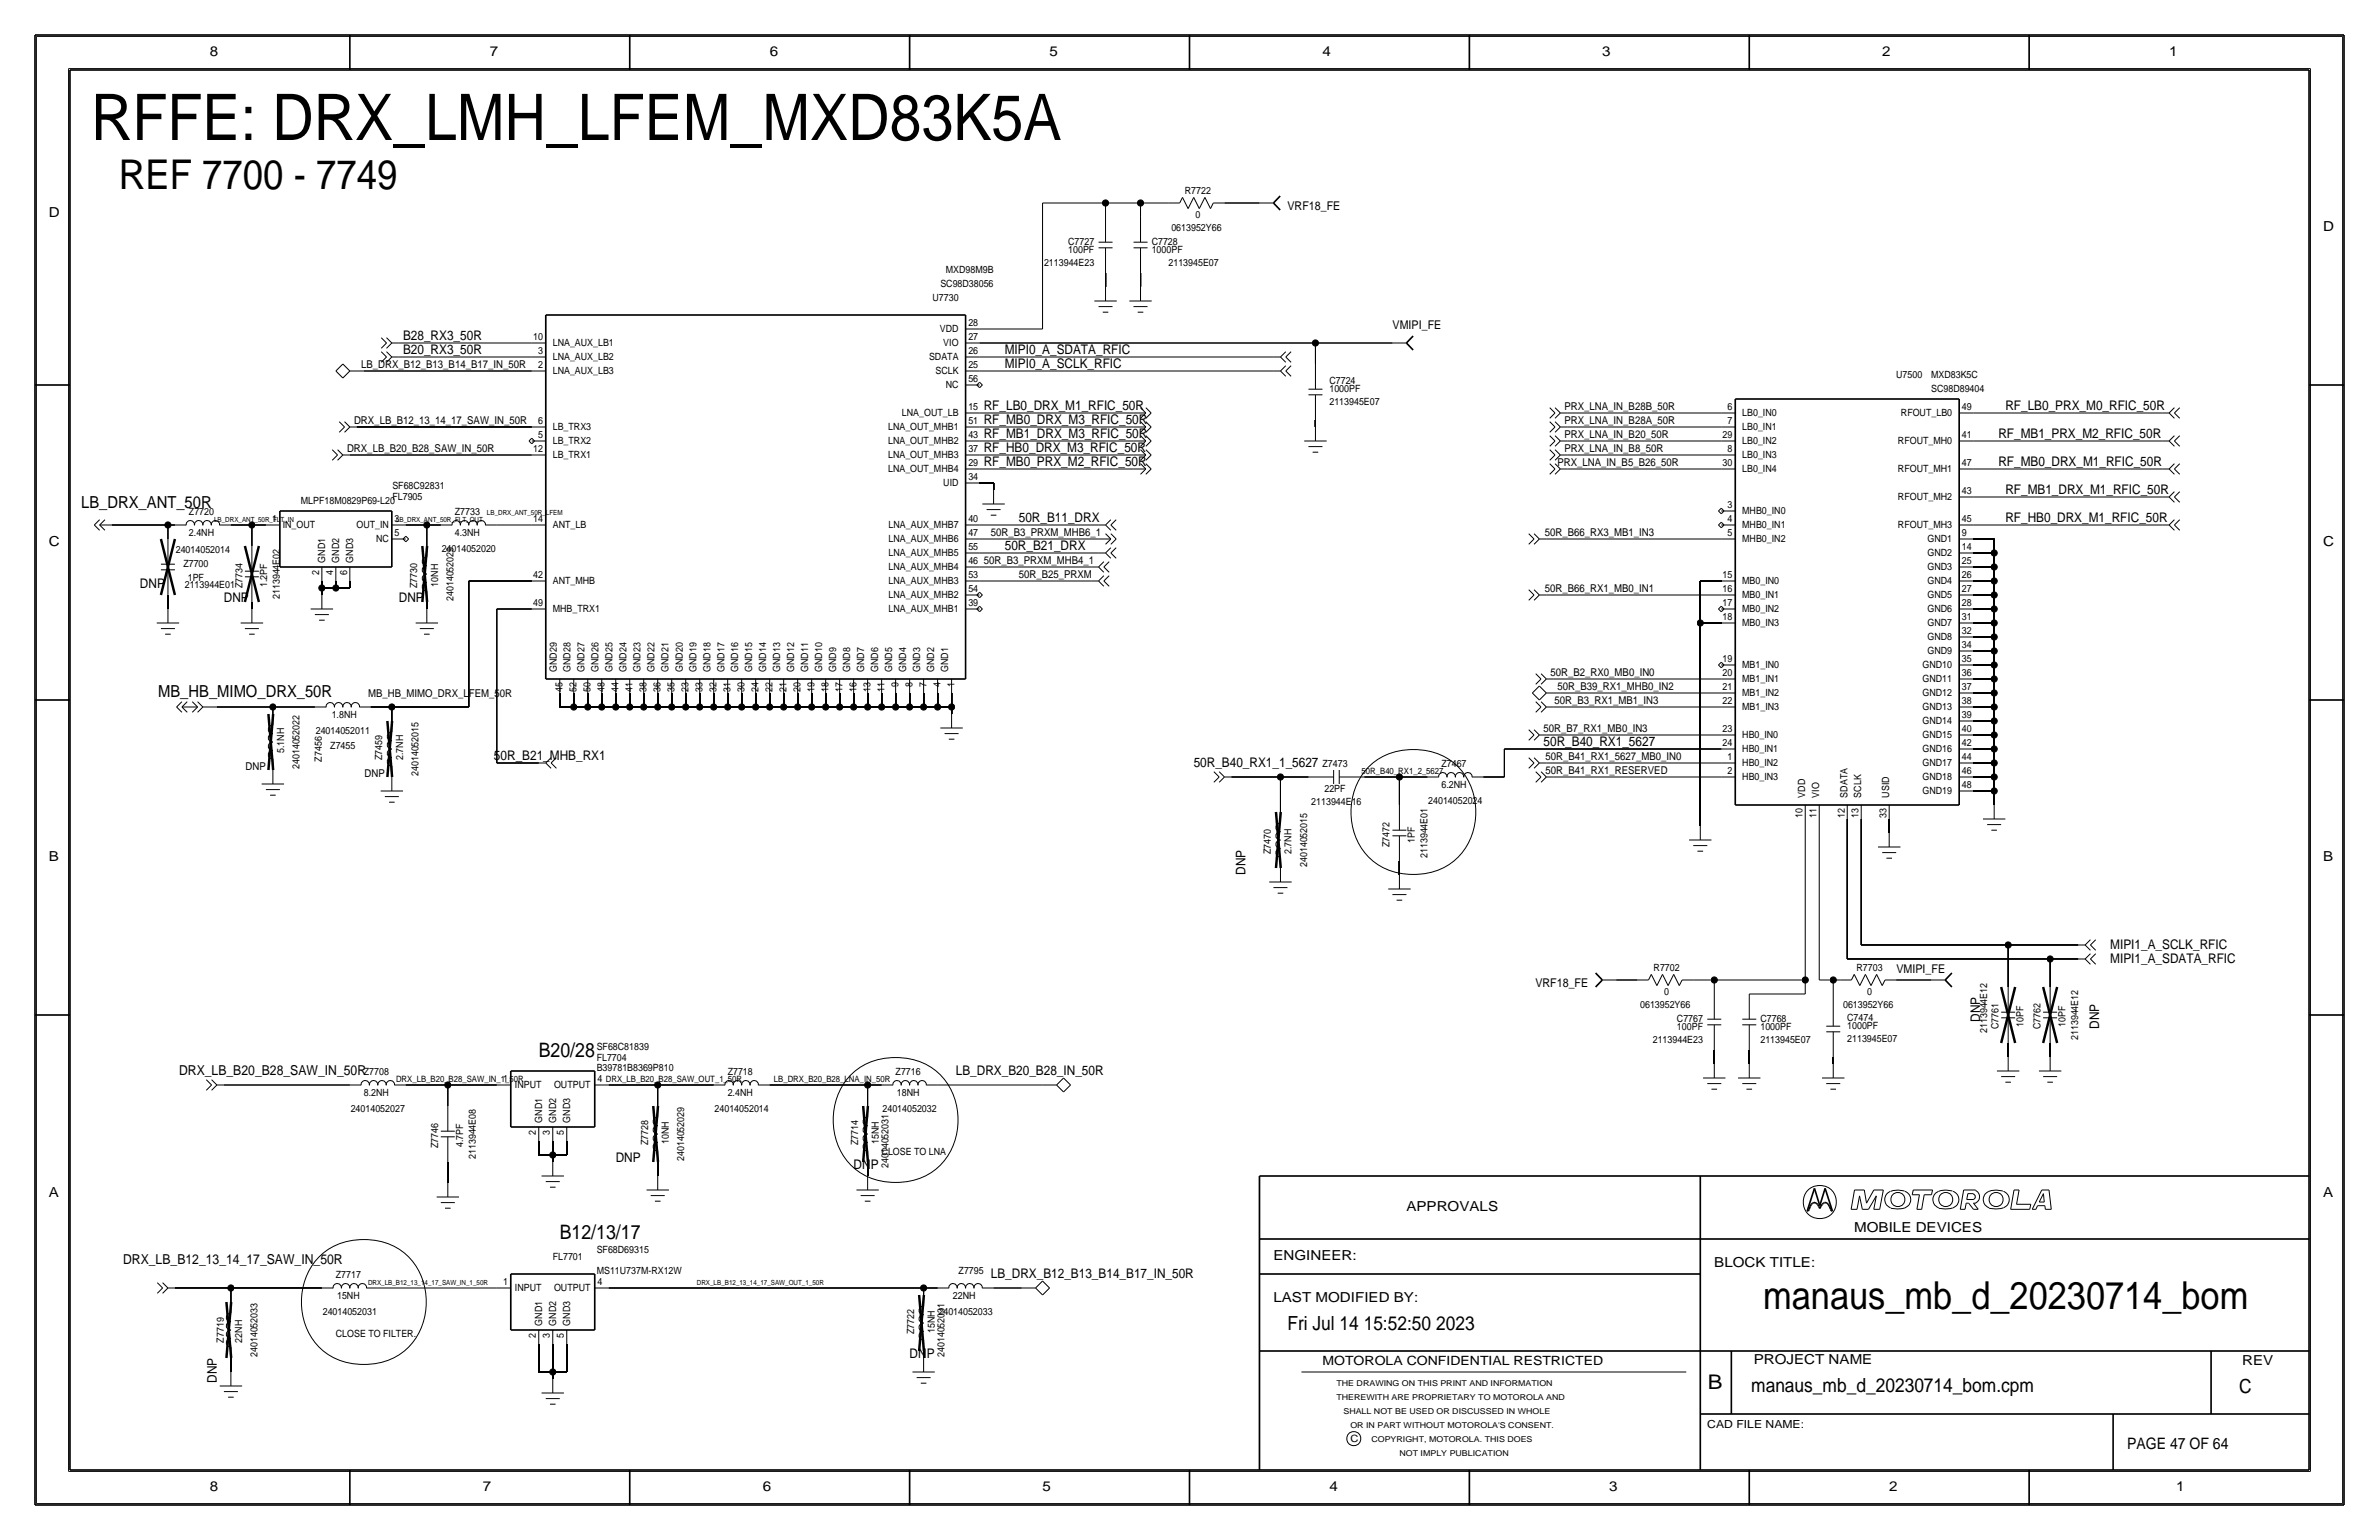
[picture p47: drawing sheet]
<svg xmlns="http://www.w3.org/2000/svg" width="432mm" height="279mm" viewBox="0 0 432 279" stroke-linecap="round" stroke-linejoin="round" font-family="sans-serif">
<defs><g id="words">
<text font-size="11.7" x="16.5" y="25.4">RFFE: DRX_LMH_LFEM_MXD83K5A</text>
<text font-size="7.4" x="21.6" y="34.3">REF 7700 - 7749</text>
<text font-size="7" x="320" y="237.5">manaus_mb_d_20230714_bom</text>
<text font-size="3.7" x="310" y="252.1">B</text>
<g font-size="3.6">
<text x="97.8" y="191.8">B20/28</text>
<text x="101.6" y="224.8">B12/13/17</text>
</g>
<g font-size="3.5">
<text x="233.7" y="241.3">Fri Jul 14 15:52:50 2023</text>
<text x="317.9" y="252.6">manaus_mb_d_20230714_bom.cpm</text>
<text x="406.4" y="252.7">C</text>
</g>
<g font-size="3">
<text x="14.7" y="92.2">LB_DRX_ANT_50R</text>
<text x="28.7" y="126.5">MB_HB_MIMO_DRX_50R</text>
</g>
<text font-size="2.9" x="386.1" y="262.9">PAGE 47 OF 64</text>
<g font-size="2.5">
<text x="38.1" y="10.2">8</text>
<text x="88.9" y="10.2">7</text>
<text x="139.7" y="10.2">6</text>
<text x="190.5" y="10.2">5</text>
<text x="240" y="10.2">4</text>
<text x="290.8" y="10.2">3</text>
<text x="341.6" y="10.2">2</text>
<text x="393.7" y="10.2">1</text>
<text x="8.9" y="39.4">D</text>
<text x="421.6" y="41.9">D</text>
<text x="8.9" y="99.1">C</text>
<text x="421.6" y="99.1">C</text>
<text x="8.9" y="156.2">B</text>
<text x="421.6" y="156.2">B</text>
<text x="32.5" y="195.1">DRX_LB_B20_B28_SAW_IN_50R</text>
<text x="8.9" y="217.2">A</text>
<text x="255.3" y="219.7">APPROVALS</text>
<text x="421.6" y="217.2">A</text>
<text x="336.5" y="223.5">MOBILE DEVICES</text>
<text x="22.4" y="229.4">DRX_LB_B12_13_14_17_SAW_IN_50R</text>
<text x="231.1" y="228.6">ENGINEER:</text>
<text x="311.1" y="229.9">BLOCK TITLE:</text>
<text x="231.1" y="236.2">LAST MODIFIED BY:</text>
<text x="318.3" y="247.5">PROJECT NAME</text>
<text x="407" y="247.6">REV</text>
<text x="38.1" y="270.5">8</text>
<text x="87.6" y="270.5">7</text>
<text x="138.4" y="270.5">6</text>
<text x="189.2" y="270.5">5</text>
<text x="241.3" y="270.5">4</text>
<text x="292.1" y="270.5">3</text>
<text x="342.9" y="270.5">2</text>
<text x="395" y="270.5">1</text>
</g>
<g font-size="2.4">
<text x="73.2" y="61.7">B28_RX3_50R</text>
<text x="73.2" y="64.3">B20_RX3_50R</text>
<text x="182.4" y="64.3">MIPI0_A_SDATA_RFIC</text>
<text x="182.4" y="66.8">MIPI0_A_SCLK_RFIC</text>
<text x="178.6" y="77">RF_MB0_DRX_M3_RFIC_50R</text>
<text x="178.6" y="74.4">RF_LB0_DRX_M1_RFIC_50R</text>
<text x="364" y="74.4">RF_LB0_PRX_M0_RFIC_50R</text>
<text x="178.6" y="82">RF_HB0_DRX_M3_RFIC_50R</text>
<text x="178.6" y="79.5">RF_MB1_DRX_M3_RFIC_50R</text>
<text x="362.7" y="79.5">RF_MB1_PRX_M2_RFIC_50R</text>
<text x="178.6" y="84.6">RF_MB0_PRX_M2_RFIC_50R</text>
<text x="362.7" y="84.6">RF_MB0_DRX_M1_RFIC_50R</text>
<text x="364" y="89.7">RF_MB1_DRX_M1_RFIC_50R</text>
<text x="184.9" y="94.7">50R_B11_DRX</text>
<text x="364" y="94.7">RF_HB0_DRX_M1_RFIC_50R</text>
<text x="182.4" y="99.8">50R_B21_DRX</text>
<text x="25.4" y="106.7">DNP</text>
<text x="40.6" y="109.2">DNP</text>
<text x="72.4" y="109.2">DNP</text>
<text x="89.7" y="137.9">50R_B21_MHB_RX1</text>
<text x="280.2" y="135.4">50R_B40_RX1_5627</text>
<text x="216.7" y="139.2">50R_B40_RX1_1_5627</text>
<text x="226.1" y="158.8" transform="rotate(-90 226.1 158.8)">DNP</text>
<text x="383" y="172.2">MIPI1_A_SCLK_RFIC</text>
<text x="383" y="174.8">MIPI1_A_SDATA_RFIC</text>
<text x="359.4" y="185.4" transform="rotate(-90 359.4 185.4)">DNP</text>
<text x="381" y="186.7" transform="rotate(-90 381 186.7)">DNP</text>
<text x="173.5" y="195.1">LB_DRX_B20_B28_IN_50R</text>
<text x="111.8" y="210.8">DNP</text>
<text x="154.9" y="212.1">DNP</text>
<text x="179.8" y="231.9">LB_DRX_B12_B13_B14_B17_IN_50R</text>
<text x="39.4" y="250.9" transform="rotate(-90 39.4 250.9)">DNP</text>
<text x="165.1" y="246.4">DNP</text>
</g>
<text font-size="2.3" x="240" y="247.6">MOTOROLA CONFIDENTIAL RESTRICTED</text>
<g font-size="2.2">
<text x="233.7" y="38.1">VRF18_FE</text>
<text x="252.8" y="59.7">VMIPI_FE</text>
<text x="278.7" y="179.1">VRF18_FE</text>
<text x="344.2" y="176.5">VMIPI_FE</text>
</g>
<g font-size="2">
<text x="65.5" y="66.8">LB_DRX_B12_B13_B14_B17_IN_50R</text>
<text x="64.3" y="77">DRX_LB_B12_13_14_17_SAW_IN_50R</text>
<text x="284" y="77">PRX_LNA_IN_B28A_50R</text>
<text x="284" y="74.4">PRX_LNA_IN_B28B_50R</text>
<text x="63" y="82">DRX_LB_B20_B28_SAW_IN_50R</text>
<text x="284" y="82">PRX_LNA_IN_B8_50R</text>
<text x="284" y="79.5">PRX_LNA_IN_B20_50R</text>
<text x="282.7" y="84.6">PRX_LNA_IN_B5_B26_50R</text>
<text x="179.8" y="97.3">50R_B3_PRXM_MHB6_1</text>
<text x="280.4" y="97.3">50R_B66_RX3_MB1_IN3</text>
<text x="178.6" y="102.4">50R_B3_PRXM_MHB4_1</text>
<text x="184.9" y="104.9">50R_B25_PRXM</text>
<text x="280.4" y="107.4">50R_B66_RX1_MB0_IN1</text>
<text x="281.4" y="122.7">50R_B2_RX0_MB0_IN0</text>
<text x="282.7" y="125.2">50R_B39_RX1_MHB0_IN2</text>
<text x="66.8" y="126.5">MB_HB_MIMO_DRX_LFEM_50R</text>
<text x="282.1" y="127.8">50R_B3_RX1_MB1_IN3</text>
<text x="280.2" y="132.8">50R_B7_RX1_MB0_IN3</text>
<text x="280.5" y="137.9">50R_B41_RX1_5627_MB0_IN0</text>
<text x="44.6" y="139.7">DNP</text>
<text x="66.2" y="141">DNP</text>
<text x="280.5" y="140.5">50R_B41_RX1_RESERVED</text>
<text x="309.9" y="259.1">CAD FILE NAME:</text>
</g>
<g font-size="1.8">
<text x="215.1" y="35.2">R7722</text>
<text x="212.6" y="41.9">0613952Y66</text>
<text x="217" y="39.5">0</text>
<text x="193.9" y="46">100PF</text>
<text x="193.9" y="44.4">C7727</text>
<text x="209" y="46">1000PF</text>
<text x="209" y="44.4">C7728</text>
<text x="170.7" y="52.1">SC98D38056</text>
<text x="171.7" y="49.5">MXD98M9B</text>
<text x="189.5" y="48.3">2113944E23</text>
<text x="212.1" y="48.3">2113945E07</text>
<text x="169.2" y="54.6">U7730</text>
<text x="175.8" y="59.2">28</text>
<text x="96.8" y="61.7">10</text>
<text x="97.7" y="64.3">3</text>
<text x="100.3" y="65.4">LNA_AUX_LB2</text>
<text x="100.3" y="62.8">LNA_AUX_LB1</text>
<text x="168.6" y="65.4">SDATA</text>
<text x="170.6" y="60.3">VDD</text>
<text x="171.2" y="62.8">VIO</text>
<text x="175.8" y="61.7">27</text>
<text x="175.8" y="64.3">26</text>
<text x="97.7" y="66.8">2</text>
<text x="100.3" y="67.9">LNA_AUX_LB3</text>
<text x="169.8" y="67.9">SCLK</text>
<text x="171.7" y="70.5">NC</text>
<text x="175.8" y="66.8">25</text>
<text x="175.8" y="69.3">56</text>
<text x="241.3" y="71.1">1000PF</text>
<text x="241.3" y="69.6">C7724</text>
<text x="344.2" y="68.6">U7500</text>
<text x="350.5" y="71.1">SC98D89404</text>
<text x="350.5" y="68.6">MXD83K5C</text>
<text x="97.7" y="77">6</text>
<text x="163.7" y="75.5">LNA_OUT_LB</text>
<text x="175.8" y="77">51</text>
<text x="175.8" y="74.4">15</text>
<text x="241.3" y="73.4">2113945E07</text>
<text x="313.6" y="77">7</text>
<text x="313.6" y="74.4">6</text>
<text x="316.2" y="75.5">LB0_IN0</text>
<text x="345" y="75.5">RFOUT_LB0</text>
<text x="356.1" y="74.4">49</text>
<text x="96.8" y="82">12</text>
<text x="97.7" y="79.5">5</text>
<text x="100.3" y="83.2">LB_TRX1</text>
<text x="100.3" y="80.6">LB_TRX2</text>
<text x="100.3" y="78.1">LB_TRX3</text>
<text x="161.2" y="83.2">LNA_OUT_MHB3</text>
<text x="161.2" y="80.6">LNA_OUT_MHB2</text>
<text x="161.2" y="78.1">LNA_OUT_MHB1</text>
<text x="175.8" y="82">37</text>
<text x="175.8" y="79.5">43</text>
<text x="312.7" y="79.5">29</text>
<text x="313.6" y="82">8</text>
<text x="316.2" y="83.1">LB0_IN3</text>
<text x="316.2" y="78">LB0_IN1</text>
<text x="316.2" y="80.6">LB0_IN2</text>
<text x="344.5" y="80.6">RFOUT_MH0</text>
<text x="356.1" y="79.5">41</text>
<text x="71.2" y="88.6">SF68C92831</text>
<text x="161.2" y="85.7">LNA_OUT_MHB4</text>
<text x="171.2" y="88.1">UID</text>
<text x="175.8" y="87.1">34</text>
<text x="175.8" y="84.6">29</text>
<text x="312.7" y="84.6">30</text>
<text x="316.2" y="85.6">LB0_IN4</text>
<text x="344.5" y="85.6">RFOUT_MH1</text>
<text x="356.1" y="89.7">43</text>
<text x="356.1" y="84.6">47</text>
<text x="34.3" y="93.5">Z7720</text>
<text x="49.4" y="94.7">1</text>
<text x="51.3" y="95.9">IN_OUT</text>
<text x="54.6" y="91.4">MLPF18M0829P69-L20</text>
<text x="64.7" y="95.9">OUT_IN</text>
<text x="71.2" y="90.7">FL7905</text>
<text x="71.6" y="94.7">3</text>
<text x="82.6" y="93.5">Z7733</text>
<text x="96.8" y="94.7">14</text>
<text x="100.3" y="95.9">ANT_LB</text>
<text x="161.3" y="95.9">LNA_AUX_MHB7</text>
<text x="175.8" y="94.7">40</text>
<text x="313.6" y="94.7">4</text>
<text x="313.6" y="92.2">3</text>
<text x="316.2" y="93.3">MHB0_IN0</text>
<text x="316.2" y="95.8">MHB0_IN1</text>
<text x="344.5" y="90.7">RFOUT_MH2</text>
<text x="344.5" y="95.8">RFOUT_MH3</text>
<text x="356.1" y="94.7">45</text>
<text x="31.9" y="100.3">24014052014</text>
<text x="34.3" y="97.3">2.4NH</text>
<text x="68.3" y="98.4">NC</text>
<text x="71.6" y="97.3">5</text>
<text x="80.2" y="100.1">24014052020</text>
<text x="82.6" y="97.3">4.3NH</text>
<text x="161.3" y="98.3">LNA_AUX_MHB6</text>
<text x="161.3" y="100.8">LNA_AUX_MHB5</text>
<text x="175.8" y="97.3">47</text>
<text x="175.8" y="99.8">55</text>
<text x="313.6" y="97.3">5</text>
<text x="316.2" y="98.3">MHB0_IN2</text>
<text x="349.9" y="98.3">GND1</text>
<text x="349.9" y="100.9">GND2</text>
<text x="356.1" y="99.8">14</text>
<text x="356.1" y="97.3">9</text>
<text x="33.3" y="102.9">Z7700</text>
<text x="33.5" y="106.7">2113944E01</text>
<text x="34.1" y="105.4">1PF</text>
<text x="44" y="106.7" transform="rotate(-90 44 106.7)">Z7734</text>
<text x="48.5" y="106.5" transform="rotate(-90 48.5 106.5)">1.2PF</text>
<text x="57.9" y="104.3" transform="rotate(-90 57.9 104.3)">2</text>
<text x="59" y="102.1" transform="rotate(-90 59 102.1)">GND1</text>
<text x="60.5" y="104.3" transform="rotate(-90 60.5 104.3)">4</text>
<text x="61.6" y="102.1" transform="rotate(-90 61.6 102.1)">GND2</text>
<text x="63" y="104.3" transform="rotate(-90 63 104.3)">6</text>
<text x="64.1" y="102.1" transform="rotate(-90 64.1 102.1)">GND3</text>
<text x="75.7" y="106.7" transform="rotate(-90 75.7 106.7)">Z7730</text>
<text x="79.5" y="106.5" transform="rotate(-90 79.5 106.5)">10NH</text>
<text x="96.8" y="104.9">42</text>
<text x="100.3" y="106">ANT_MHB</text>
<text x="161.3" y="103.5">LNA_AUX_MHB4</text>
<text x="161.3" y="106">LNA_AUX_MHB3</text>
<text x="175.8" y="102.4">46</text>
<text x="175.8" y="104.9">53</text>
<text x="175.8" y="107.4">54</text>
<text x="312.7" y="107.4">16</text>
<text x="312.7" y="104.9">15</text>
<text x="316.2" y="105.9">MB0_IN0</text>
<text x="349.9" y="106">GND4</text>
<text x="349.9" y="103.4">GND3</text>
<text x="356.1" y="107.4">27</text>
<text x="356.1" y="104.9">26</text>
<text x="356.1" y="102.4">25</text>
<text x="50.8" y="108.7" transform="rotate(-90 50.8 108.7)">2113944E02</text>
<text x="82.3" y="109.1" transform="rotate(-90 82.3 109.1)">24014052029</text>
<text x="96.8" y="110">49</text>
<text x="100.3" y="111">MHB_TRX1</text>
<text x="161.3" y="111.1">LNA_AUX_MHB1</text>
<text x="161.3" y="108.6">LNA_AUX_MHB2</text>
<text x="175.8" y="110">39</text>
<text x="312.7" y="112.5">18</text>
<text x="312.7" y="109.9">17</text>
<text x="316.2" y="111">MB0_IN2</text>
<text x="316.2" y="108.5">MB0_IN1</text>
<text x="316.2" y="113.6">MB0_IN3</text>
<text x="349.9" y="108.5">GND5</text>
<text x="349.9" y="111">GND6</text>
<text x="349.9" y="113.6">GND7</text>
<text x="356.1" y="112.5">31</text>
<text x="356.1" y="110">28</text>
<text x="349.9" y="116.1">GND8</text>
<text x="349.9" y="118.7">GND9</text>
<text x="356.1" y="117.6">34</text>
<text x="356.1" y="115.1">32</text>
<text x="101.1" y="121.9" transform="rotate(-90 101.1 121.9)">GND29</text>
<text x="102.1" y="125.5" transform="rotate(-90 102.1 125.5)">45</text>
<text x="103.5" y="121.9" transform="rotate(-90 103.5 121.9)">GND28</text>
<text x="104.6" y="125.5" transform="rotate(-90 104.6 125.5)">52</text>
<text x="106.1" y="121.9" transform="rotate(-90 106.1 121.9)">GND27</text>
<text x="107.2" y="125.5" transform="rotate(-90 107.2 125.5)">50</text>
<text x="108.6" y="121.9" transform="rotate(-90 108.6 121.9)">GND26</text>
<text x="109.7" y="125.5" transform="rotate(-90 109.7 125.5)">48</text>
<text x="111.2" y="121.9" transform="rotate(-90 111.2 121.9)">GND25</text>
<text x="112.3" y="125.5" transform="rotate(-90 112.3 125.5)">44</text>
<text x="113.7" y="121.9" transform="rotate(-90 113.7 121.9)">GND24</text>
<text x="114.8" y="125.5" transform="rotate(-90 114.8 125.5)">41</text>
<text x="116.2" y="121.9" transform="rotate(-90 116.2 121.9)">GND23</text>
<text x="117.3" y="125.5" transform="rotate(-90 117.3 125.5)">38</text>
<text x="118.8" y="121.9" transform="rotate(-90 118.8 121.9)">GND22</text>
<text x="119.9" y="125.5" transform="rotate(-90 119.9 125.5)">36</text>
<text x="121.3" y="121.9" transform="rotate(-90 121.3 121.9)">GND21</text>
<text x="122.4" y="125.5" transform="rotate(-90 122.4 125.5)">35</text>
<text x="124" y="121.9" transform="rotate(-90 124 121.9)">GND20</text>
<text x="125" y="125.5" transform="rotate(-90 125 125.5)">23</text>
<text x="126.4" y="121.9" transform="rotate(-90 126.4 121.9)">GND19</text>
<text x="127.5" y="125.5" transform="rotate(-90 127.5 125.5)">33</text>
<text x="128.9" y="121.9" transform="rotate(-90 128.9 121.9)">GND18</text>
<text x="130" y="125.5" transform="rotate(-90 130 125.5)">32</text>
<text x="131.5" y="121.9" transform="rotate(-90 131.5 121.9)">GND17</text>
<text x="132.6" y="125.5" transform="rotate(-90 132.6 125.5)">31</text>
<text x="134" y="121.9" transform="rotate(-90 134 121.9)">GND16</text>
<text x="135.1" y="125.5" transform="rotate(-90 135.1 125.5)">30</text>
<text x="136.6" y="121.9" transform="rotate(-90 136.6 121.9)">GND15</text>
<text x="137.7" y="125.5" transform="rotate(-90 137.7 125.5)">24</text>
<text x="139.1" y="121.9" transform="rotate(-90 139.1 121.9)">GND14</text>
<text x="140.2" y="125.5" transform="rotate(-90 140.2 125.5)">22</text>
<text x="141.6" y="121.9" transform="rotate(-90 141.6 121.9)">GND13</text>
<text x="142.7" y="125.5" transform="rotate(-90 142.7 125.5)">21</text>
<text x="144.2" y="121.9" transform="rotate(-90 144.2 121.9)">GND12</text>
<text x="145.3" y="125.5" transform="rotate(-90 145.3 125.5)">20</text>
<text x="146.7" y="121.9" transform="rotate(-90 146.7 121.9)">GND11</text>
<text x="147.8" y="125.5" transform="rotate(-90 147.8 125.5)">19</text>
<text x="149.3" y="121.9" transform="rotate(-90 149.3 121.9)">GND10</text>
<text x="150.4" y="125.5" transform="rotate(-90 150.4 125.5)">18</text>
<text x="151.8" y="121.9" transform="rotate(-90 151.8 121.9)">GND9</text>
<text x="152.9" y="125.5" transform="rotate(-90 152.9 125.5)">17</text>
<text x="154.3" y="121.9" transform="rotate(-90 154.3 121.9)">GND8</text>
<text x="155.4" y="125.5" transform="rotate(-90 155.4 125.5)">16</text>
<text x="156.9" y="121.9" transform="rotate(-90 156.9 121.9)">GND7</text>
<text x="158" y="125.5" transform="rotate(-90 158 125.5)">13</text>
<text x="159.4" y="121.9" transform="rotate(-90 159.4 121.9)">GND6</text>
<text x="160.5" y="125.5" transform="rotate(-90 160.5 125.5)">11</text>
<text x="162" y="121.9" transform="rotate(-90 162 121.9)">GND5</text>
<text x="163.1" y="124.6" transform="rotate(-90 163.1 124.6)">9</text>
<text x="164.5" y="121.9" transform="rotate(-90 164.5 121.9)">GND4</text>
<text x="165.6" y="124.6" transform="rotate(-90 165.6 124.6)">8</text>
<text x="167" y="121.9" transform="rotate(-90 167 121.9)">GND3</text>
<text x="168.1" y="124.6" transform="rotate(-90 168.1 124.6)">7</text>
<text x="169.6" y="121.9" transform="rotate(-90 169.6 121.9)">GND2</text>
<text x="170.7" y="124.6" transform="rotate(-90 170.7 124.6)">4</text>
<text x="172.1" y="121.9" transform="rotate(-90 172.1 121.9)">GND1</text>
<text x="173.2" y="124.6" transform="rotate(-90 173.2 124.6)">1</text>
<text x="312.7" y="125.2">21</text>
<text x="312.7" y="122.7">20</text>
<text x="312.7" y="120.1">19</text>
<text x="316.2" y="123.7">MB1_IN1</text>
<text x="316.2" y="121.2">MB1_IN0</text>
<text x="349" y="123.7">GND11</text>
<text x="349" y="121.2">GND10</text>
<text x="356.1" y="125.2">37</text>
<text x="356.1" y="122.7">36</text>
<text x="356.1" y="120.1">35</text>
<text x="60.2" y="130.3">1.8NH</text>
<text x="312.7" y="127.8">22</text>
<text x="316.2" y="126.3">MB1_IN2</text>
<text x="316.2" y="128.8">MB1_IN3</text>
<text x="349" y="131.4">GND14</text>
<text x="349" y="128.8">GND13</text>
<text x="349" y="126.3">GND12</text>
<text x="356.1" y="130.3">39</text>
<text x="356.1" y="127.8">38</text>
<text x="51.6" y="136.6" transform="rotate(-90 51.6 136.6)">5.1NH</text>
<text x="57.3" y="133.1">24014052011</text>
<text x="59.9" y="135.9">Z7455</text>
<text x="69.4" y="137.9" transform="rotate(-90 69.4 137.9)">Z7459</text>
<text x="73.2" y="137.9" transform="rotate(-90 73.2 137.9)">2.7NH</text>
<text x="312.7" y="135.4">24</text>
<text x="312.7" y="132.8">23</text>
<text x="313.6" y="137.9">1</text>
<text x="316.2" y="136.4">HB0_IN1</text>
<text x="316.2" y="133.9">HB0_IN0</text>
<text x="349" y="133.9">GND15</text>
<text x="349" y="136.4">GND16</text>
<text x="356.1" y="137.9">44</text>
<text x="356.1" y="135.4">42</text>
<text x="356.1" y="132.8">40</text>
<text x="54.4" y="139.5" transform="rotate(-90 54.4 139.5)">24014052022</text>
<text x="58.4" y="138.2" transform="rotate(-90 58.4 138.2)">Z7456</text>
<text x="75.9" y="140.8" transform="rotate(-90 75.9 140.8)">24014052015</text>
<text x="240" y="139.2">Z7473</text>
<text x="240.4" y="143.8">22PF</text>
<text x="261.6" y="139.2">Z7467</text>
<text x="261.6" y="143">6.2NH</text>
<text x="313.6" y="140.5">2</text>
<text x="316.2" y="141.5">HB0_IN3</text>
<text x="316.2" y="139">HB0_IN2</text>
<text x="349" y="141.5">GND18</text>
<text x="349" y="139">GND17</text>
<text x="356.1" y="143">48</text>
<text x="356.1" y="140.5">46</text>
<text x="238" y="146">2113944E16</text>
<text x="259.2" y="145.8">24014052024</text>
<text x="327.2" y="148.3" transform="rotate(-90 327.2 148.3)">10</text>
<text x="327.7" y="144.7" transform="rotate(-90 327.7 144.7)">VDD</text>
<text x="329.7" y="148.3" transform="rotate(-90 329.7 148.3)">11</text>
<text x="330.2" y="144.7" transform="rotate(-90 330.2 144.7)">VIO</text>
<text x="334.8" y="148.3" transform="rotate(-90 334.8 148.3)">12</text>
<text x="335.3" y="144.7" transform="rotate(-90 335.3 144.7)">SDATA</text>
<text x="337.3" y="148.3" transform="rotate(-90 337.3 148.3)">13</text>
<text x="337.8" y="144.7" transform="rotate(-90 337.8 144.7)">SCLK</text>
<text x="342.4" y="148.3" transform="rotate(-90 342.4 148.3)">33</text>
<text x="342.9" y="144.7" transform="rotate(-90 342.9 144.7)">USID</text>
<text x="349" y="144.1">GND19</text>
<text x="230.7" y="154.9" transform="rotate(-90 230.7 154.9)">Z7470</text>
<text x="234.4" y="154.9" transform="rotate(-90 234.4 154.9)">2.7NH</text>
<text x="252.2" y="153.7" transform="rotate(-90 252.2 153.7)">Z7472</text>
<text x="256.8" y="152.9" transform="rotate(-90 256.8 152.9)">1PF</text>
<text x="259.1" y="155.7" transform="rotate(-90 259.1 155.7)">2113944E01</text>
<text x="237.2" y="157.3" transform="rotate(-90 237.2 157.3)">24014052015</text>
<text x="300.1" y="176.2">R7702</text>
<text x="337" y="176.2">R7703</text>
<text x="297.7" y="182.9">0613952Y66</text>
<text x="302.1" y="180.4">0</text>
<text x="304.4" y="185.4">C7767</text>
<text x="319.5" y="185.4">C7768</text>
<text x="334.5" y="182.9">0613952Y66</text>
<text x="335.3" y="185.2">C7474</text>
<text x="338.9" y="180.4">0</text>
<text x="108.3" y="190.5">SF68C81839</text>
<text x="300" y="189.2">2113944E23</text>
<text x="304.4" y="186.9">100PF</text>
<text x="319.5" y="186.9">1000PF</text>
<text x="319.5" y="189.2">2113945E07</text>
<text x="335.3" y="189">2113945E07</text>
<text x="335.3" y="186.7">1000PF</text>
<text x="360.7" y="187.4" transform="rotate(-90 360.7 187.4)">2113944E12</text>
<text x="362.7" y="186.8" transform="rotate(-90 362.7 186.8)">C7761</text>
<text x="367.3" y="186.3" transform="rotate(-90 367.3 186.3)">10PF</text>
<text x="370.3" y="186.8" transform="rotate(-90 370.3 186.8)">C7762</text>
<text x="374.9" y="186.3" transform="rotate(-90 374.9 186.3)">10PF</text>
<text x="377.2" y="188.7" transform="rotate(-90 377.2 188.7)">2113944E12</text>
<text x="66" y="195.1">Z7708</text>
<text x="91.3" y="196.3">1</text>
<text x="93.5" y="197.5">INPUT</text>
<text x="100.6" y="197.5">OUTPUT</text>
<text x="108.3" y="194.3">B39781B8369P810</text>
<text x="108.3" y="192.4">FL7704</text>
<text x="108.5" y="196.3">4</text>
<text x="132.1" y="195.1">Z7718</text>
<text x="162.6" y="195.1">Z7716</text>
<text x="63.7" y="201.7">24014052027</text>
<text x="66" y="198.9">8.2NH</text>
<text x="98.4" y="203.7" transform="rotate(-90 98.4 203.7)">GND1</text>
<text x="100.9" y="203.7" transform="rotate(-90 100.9 203.7)">GND2</text>
<text x="103.5" y="203.7" transform="rotate(-90 103.5 203.7)">GND3</text>
<text x="129.7" y="201.7">24014052014</text>
<text x="132.1" y="198.9">2.4NH</text>
<text x="160.2" y="201.7">24014052032</text>
<text x="162.8" y="198.9">18NH</text>
<text x="79.6" y="208.3" transform="rotate(-90 79.6 208.3)">Z7746</text>
<text x="84.1" y="208.1" transform="rotate(-90 84.1 208.1)">4.7PF</text>
<text x="97.3" y="205.9" transform="rotate(-90 97.3 205.9)">2</text>
<text x="99.8" y="205.9" transform="rotate(-90 99.8 205.9)">3</text>
<text x="102.4" y="205.9" transform="rotate(-90 102.4 205.9)">5</text>
<text x="117.7" y="207.8" transform="rotate(-90 117.7 207.8)">Z7728</text>
<text x="121.4" y="207.5" transform="rotate(-90 121.4 207.5)">10NH</text>
<text x="155.8" y="207.8" transform="rotate(-90 155.8 207.8)">Z7714</text>
<text x="159.5" y="207.5" transform="rotate(-90 159.5 207.5)">15NH</text>
<text x="160" y="209.5">CLOSE TO LNA</text>
<text x="86.4" y="210.3" transform="rotate(-90 86.4 210.3)">2113944E08</text>
<text x="124.2" y="210.7" transform="rotate(-90 124.2 210.7)">24014052029</text>
<text x="161.3" y="211.9" transform="rotate(-90 161.3 211.9)">24014052031</text>
<text x="108.3" y="227.3">SF68D69315</text>
<text x="61" y="231.9">Z7717</text>
<text x="91.3" y="233.2">1</text>
<text x="100.3" y="228.6">FL7701</text>
<text x="108.3" y="231.1">MS11U737M-RX12W</text>
<text x="108.5" y="233.2">4</text>
<text x="174" y="231.1">Z7795</text>
<text x="58.6" y="238.5">24014052031</text>
<text x="61.2" y="235.7">15NH</text>
<text x="93.5" y="234.3">INPUT</text>
<text x="100.6" y="234.3">OUTPUT</text>
<text x="170.3" y="238.5">24014052033</text>
<text x="172.9" y="235.7">22NH</text>
<text x="40.6" y="243.6" transform="rotate(-90 40.6 243.6)">Z7719</text>
<text x="43.9" y="243.6" transform="rotate(-90 43.9 243.6)">22NH</text>
<text x="61" y="242.6">CLOSE TO FILTER.</text>
<text x="97.3" y="242.7" transform="rotate(-90 97.3 242.7)">2</text>
<text x="98.4" y="240.5" transform="rotate(-90 98.4 240.5)">GND1</text>
<text x="99.8" y="242.7" transform="rotate(-90 99.8 242.7)">3</text>
<text x="100.9" y="240.5" transform="rotate(-90 100.9 240.5)">GND2</text>
<text x="102.4" y="242.7" transform="rotate(-90 102.4 242.7)">5</text>
<text x="103.5" y="240.5" transform="rotate(-90 103.5 240.5)">GND3</text>
<text x="165.9" y="242.1" transform="rotate(-90 165.9 242.1)">Z7722</text>
<text x="169.7" y="241.8" transform="rotate(-90 169.7 241.8)">15NH</text>
<text x="46.7" y="246.2" transform="rotate(-90 46.7 246.2)">24014052033</text>
<text x="171.4" y="246.2" transform="rotate(-90 171.4 246.2)">24014052031</text>
<text x="245.1" y="261.6">C</text>
</g>
<g font-size="1.6">
<text x="247.1" y="140.5">50R_B40_RX1_2_5627</text>
<text x="71.9" y="196.3">DRX_LB_B20_B28_SAW_IN_1_50R</text>
<text x="110" y="196.3">DRX_LB_B20_B28_SAW_OUT_1_50R</text>
<text x="140.5" y="196.3">LB_DRX_B20_B28_LNA_IN_50R</text>
</g>
<g font-size="1.5">
<text x="242.6" y="251.5">THE DRAWING ON THIS PRINT AND INFORMATION</text>
<text x="242.6" y="254">THEREWITH ARE PROPRIETARY TO MOTOROLA AND</text>
<text x="243.8" y="256.5">SHALL NOT BE USED OR DISCUSSED IN WHOLE</text>
<text x="245.1" y="259.1">OR IN PART WITHOUT MOTOROLA'S CONSENT.</text>
<text x="248.9" y="261.6">COPYRIGHT, MOTOROLA. THIS DOES</text>
<text x="254" y="264.2">NOT IMPLY PUBLICATION</text>
</g>
<g font-size="1.3">
<text x="38.9" y="94.7">LB_DRX_ANT_50R_FLT_IN</text>
<text x="71.9" y="94.7">LB_DRX_ANT_50R_FLT_OUT</text>
<text x="88.4" y="93.5">LB_DRX_ANT_50R_LFEM</text>
<text x="66.8" y="233.2">DRX_LB_B12_13_14_17_SAW_IN_1_50R</text>
<text x="126.5" y="233.2">DRX_LB_B12_13_14_17_SAW_OUT_1_50R</text>
</g>
</g></defs>
<!-- layer: Nets -->
<g fill="none" stroke="#000" stroke-width=".18">
<path d="M189.2 36.8v22.9zM189.2 36.8h11.5zM200.7 36.8v2.6zM200.7 36.8h6.3zM207 36.8v2.6zM207 36.8h5.1zM222.2 36.8h6.4zM177.8 59.7h11.4zM200.7 49.5v2.6zM207 49.5v2.6zM64.8 77.5h31.7zM66 67.3h30.5z"/>
<path d="M72.4 62.2h24.1zM72.4 64.8h24.1zM177.8 62.2h61zM177.8 67.3h53.3zM177.8 77.5h27.9zM177.8 74.9h27.9zM177.8 64.8h53.3zM238.8 76.2v1.3zM238.8 62.2v3.8zM238.8 62.2h13.9zM284.5 77.5h27.9zM284.5 74.9h27.9z"/>
<path d="M358.1 74.9h34.3zM20.3 95.2h10.2zM30.5 95.2v2.6zM30.5 95.2h1.2zM41.9 95.2h3.8zM45.7 95.2v3.9zM45.7 95.2h2.6zM63.5 82.5h33zM73.7 95.2h3.8zM77.5 95.2v3.9zM77.5 95.2h2.5zM90.2 95.2h6.3z"/>
<path d="M177.8 87.6h2.5zM177.8 95.2h21.6zM177.8 82.5h27.9zM177.8 80h27.9zM177.8 85.1h27.9zM177.8 97.8h21.6zM180.3 87.6v1.3zM280.7 97.8h31.7zM284.5 82.5h27.9zM284.5 80h27.9zM284.5 85.1h27.9zM358.1 97.8h3.8z"/>
<path d="M358.1 90.2h34.3zM358.1 85.1h34.3zM358.1 80h34.3zM358.1 95.2h34.3zM361.9 97.8v2.5zM30.5 107.9v2.6zM45.7 109.2v1.3zM58.4 106.7v1.2zM58.4 105.4v1.3zM58.4 106.7h2.6zM61 105.4v1.3zM61 106.7h2.5z"/>
<path d="M63.5 105.4v1.3zM77.5 109.2v1.3zM85.1 105.4v22.9zM85.1 105.4h11.4zM90.2 110.5h6.3zM90.2 110.5v27.9zM177.8 102.9h20.3zM177.8 105.4h20.3zM177.8 100.3h21.6zM280.7 107.9h31.7zM308.6 105.4h3.8zM308.6 113v36.9z"/>
<path d="M308.6 105.4v7.6zM308.6 113h3.8zM358.1 118.1h3.8zM358.1 115.6h3.8zM358.1 113h3.8zM358.1 110.5h3.8zM358.1 107.9h3.8zM358.1 105.4h3.8zM358.1 102.9h3.8zM358.1 100.3h3.8zM361.9 118.1v2.6zM361.9 115.6v2.5z"/>
<path d="M361.9 113v2.6zM361.9 110.5v2.5zM361.9 107.9v2.6zM361.9 105.4v2.5zM361.9 102.9v2.5zM361.9 100.3v2.6zM39.4 128.3h10.1zM49.5 128.3v1.2zM49.5 128.3h7.6zM67.3 128.3h3.8zM71.1 128.3v2.5zM71.1 128.3h14z"/>
<path d="M90.2 138.4h7.6zM101.6 125.7v2.6zM101.6 128.3h2.5zM104.1 125.7v2.6zM104.1 128.3h2.6zM106.7 125.7v2.6zM106.7 128.3h2.5zM109.2 125.7v2.6zM109.2 128.3h2.6zM111.8 125.7v2.6zM111.8 128.3h2.5zM114.3 125.7v2.6z"/>
<path d="M114.3 128.3h2.5zM116.8 125.7v2.6zM116.8 128.3h2.6zM119.4 125.7v2.6zM119.4 128.3h2.5zM121.9 125.7v2.6zM121.9 128.3h2.6zM124.5 125.7v2.6zM124.5 128.3h2.5zM127 125.7v2.6zM127 128.3h2.5zM129.5 125.7v2.6z"/>
<path d="M129.5 128.3h2.6zM132.1 125.7v2.6zM132.1 128.3h2.5zM134.6 125.7v2.6zM134.6 128.3h2.6zM137.2 125.7v2.6zM137.2 128.3h2.5zM139.7 125.7v2.6zM139.7 128.3h2.5zM142.2 125.7v2.6zM142.2 128.3h2.6zM144.8 125.7v2.6z"/>
<path d="M144.8 128.3h2.5zM147.3 125.7v2.6zM147.3 128.3h2.6zM149.9 125.7v2.6zM149.9 128.3h2.5zM152.4 125.7v2.6zM152.4 128.3h2.5zM154.9 125.7v2.6zM154.9 128.3h2.6zM157.5 125.7v2.6zM157.5 128.3h2.5zM160 125.7v2.6z"/>
<path d="M160 128.3h2.6zM162.6 125.7v2.6zM162.6 128.3h2.5zM165.1 125.7v2.6zM165.1 128.3h2.5zM167.6 125.7v2.6zM167.6 128.3h2.6zM170.2 125.7v2.6zM170.2 128.3h2.5zM172.7 128.3v1.2zM172.7 125.7v2.6zM248.6 139a12.1 12.1 0 0 1 15.9 0 11.9 11.9 0 0 1-1.2 17.7 12.3 12.3 0 0 1-14.7-1 12 12 0 0 1 0-16.7z"/>
<path d="M273 135.9v5.1zM273 135.9h39.4zM280.7 133.3h31.7zM280.7 138.4h31.7zM281.9 123.2h30.5zM281.9 128.3h30.5zM283.2 125.7h29.2zM358.1 138.4h3.8zM358.1 135.9h3.8zM358.1 133.3h3.8zM358.1 130.8h3.8zM358.1 128.3h3.8z"/>
<path d="M358.1 125.7h3.8zM358.1 123.2h3.8zM358.1 120.7h3.8zM361.9 138.4v2.6zM361.9 135.9v2.5zM361.9 133.3v2.6zM361.9 130.8v2.5zM361.9 128.3v2.5zM361.9 125.7v2.6zM361.9 123.2v2.5zM361.9 120.7v2.5zM223.5 141h8.9z"/>
<path d="M232.4 141v6.3zM232.4 141h5.1zM247.6 141h6.4zM254 156.2v2.6zM254 141v5zM254 141h5.1zM269.2 141h3.8zM281.9 141h30.5zM327.7 148.6v29.2zM330.2 148.6v29.2zM335.3 148.6v25.4zM337.8 148.6v22.8z"/>
<path d="M342.9 148.6v2.5zM358.1 143.5h3.8zM358.1 141h3.8zM361.9 143.5v2.5zM361.9 141v2.5zM293.4 177.8h3.8zM307.3 177.8h3.8zM311.1 177.8v2.5zM311.1 177.8h16.6zM327.7 177.8v2.5zM330.2 177.8h2.5zM332.7 177.8v3.8z"/>
<path d="M332.7 177.8h1.3zM335.3 174h36.8zM337.8 171.4h26.7zM344.2 177.8h6.3zM364.5 171.4v7.7zM364.5 171.4h12.7zM372.1 174v5.1zM372.1 174h5.1zM40.6 196.8h22.9zM73.7 196.8h7.6zM81.3 196.8v3.9zM81.3 196.8h8.9z"/>
<path d="M110.5 196.8h8.9zM119.4 196.8v3.9zM119.4 196.8h10.1zM139.7 196.8h17.8zM154.6 194.9a12.1 12.1 0 0 1 15.9 0 11.9 11.9 0 0 1-1.2 17.7 12.3 12.3 0 0 1-14.7-1.1 12 12 0 0 1 0-16.6zM157.5 196.8h2.5zM157.5 196.8v3.9zM170.2 196.8h19zM311.1 190.5v2.5zM317.5 190.5v2.5zM317.5 180.3h10.2zM332.7 191.8v1.2z"/>
<path d="M364.5 189.2v2.6zM372.1 189.2v2.6zM81.3 210.8v3.8zM97.8 207v2.5zM97.8 209.5h2.5zM100.3 209.5v1.3zM100.3 207v2.5zM100.3 209.5h2.6zM102.9 207v2.5zM119.4 210.8v2.6zM157.5 210.8v2.6zM31.7 233.7h10.2z"/>
<path d="M41.9 233.7v2.5zM41.9 233.7h16.5zM58.1 227.9a12.1 12.1 0 0 1 15.9 0 11.9 11.9 0 0 1-1.2 17.7 12.3 12.3 0 0 1-14.7-1 12 12 0 0 1 0-16.7zM68.6 233.7h21.6zM110.5 233.7h57.1zM167.6 233.7v1.2zM167.6 233.7h2.6zM180.3 233.7h5.1zM41.9 246.4v2.5zM97.8 248.9h2.5zM97.8 243.8v5.1zM100.3 248.9v1.3z"/>
<path d="M100.3 248.9h2.6zM100.3 243.8v5.1zM102.9 243.8v5.1zM167.6 245.1v1.3z"/>
</g>
<g fill="#000" stroke="#000" stroke-width=".18">
<circle cx="200.7" cy="36.8" r=".56"/>
<circle cx="207" cy="36.8" r=".56"/>
<circle cx="238.8" cy="62.2" r=".56"/>
<circle cx="30.5" cy="95.2" r=".56"/>
<circle cx="45.7" cy="95.2" r=".56"/>
<circle cx="77.5" cy="95.2" r=".56"/>
<circle cx="58.4" cy="106.7" r=".56"/>
<circle cx="61" cy="106.7" r=".56"/>
<circle cx="308.6" cy="113" r=".56"/>
<circle cx="362" cy="102.9" r=".56"/>
<circle cx="362" cy="118.1" r=".56"/>
<circle cx="362" cy="113" r=".56"/>
<circle cx="362" cy="105.4" r=".56"/>
<circle cx="362" cy="110.5" r=".56"/>
<circle cx="362" cy="107.9" r=".56"/>
<circle cx="362" cy="100.3" r=".56"/>
<circle cx="362" cy="115.6" r=".56"/>
<circle cx="49.5" cy="128.3" r=".56"/>
<circle cx="71.1" cy="128.3" r=".56"/>
<circle cx="104.1" cy="128.3" r=".56"/>
<circle cx="106.7" cy="128.3" r=".56"/>
<circle cx="109.2" cy="128.3" r=".56"/>
<circle cx="111.8" cy="128.3" r=".56"/>
<circle cx="114.3" cy="128.3" r=".56"/>
<circle cx="116.8" cy="128.3" r=".56"/>
<circle cx="119.4" cy="128.3" r=".56"/>
<circle cx="121.9" cy="128.3" r=".56"/>
<circle cx="124.5" cy="128.3" r=".56"/>
<circle cx="127" cy="128.3" r=".56"/>
<circle cx="129.5" cy="128.3" r=".56"/>
<circle cx="132.1" cy="128.3" r=".56"/>
<circle cx="134.6" cy="128.3" r=".56"/>
<circle cx="137.2" cy="128.3" r=".56"/>
<circle cx="139.7" cy="128.3" r=".56"/>
<circle cx="142.2" cy="128.3" r=".56"/>
<circle cx="144.8" cy="128.3" r=".56"/>
<circle cx="147.3" cy="128.3" r=".56"/>
<circle cx="149.9" cy="128.3" r=".56"/>
<circle cx="152.4" cy="128.3" r=".56"/>
<circle cx="154.9" cy="128.3" r=".56"/>
<circle cx="157.5" cy="128.3" r=".56"/>
<circle cx="160" cy="128.3" r=".56"/>
<circle cx="162.6" cy="128.3" r=".56"/>
<circle cx="165.1" cy="128.3" r=".56"/>
<circle cx="167.6" cy="128.3" r=".56"/>
<circle cx="170.2" cy="128.3" r=".56"/>
<circle cx="172.7" cy="128.3" r=".56"/>
<circle cx="362" cy="125.7" r=".56"/>
<circle cx="362" cy="123.2" r=".56"/>
<circle cx="362" cy="128.3" r=".56"/>
<circle cx="362" cy="133.3" r=".56"/>
<circle cx="362" cy="130.8" r=".56"/>
<circle cx="362" cy="135.9" r=".56"/>
<circle cx="362" cy="138.4" r=".56"/>
<circle cx="362" cy="120.6" r=".56"/>
<circle cx="232.4" cy="141" r=".56"/>
<circle cx="254" cy="141" r=".56"/>
<circle cx="362" cy="141" r=".56"/>
<circle cx="362" cy="143.5" r=".56"/>
<circle cx="311.1" cy="177.8" r=".56"/>
<circle cx="327.7" cy="177.8" r=".56"/>
<circle cx="332.7" cy="177.8" r=".56"/>
<circle cx="364.5" cy="171.4" r=".56"/>
<circle cx="372.1" cy="174" r=".56"/>
<circle cx="81.3" cy="196.8" r=".56"/>
<circle cx="119.4" cy="196.8" r=".56"/>
<circle cx="157.5" cy="196.8" r=".56"/>
<circle cx="100.3" cy="209.5" r=".56"/>
<circle cx="41.9" cy="233.7" r=".56"/>
<circle cx="167.6" cy="233.7" r=".56"/>
<circle cx="100.3" cy="248.9" r=".56"/>
</g>
<!-- layer: Components -->
<g fill="none" stroke="#000" stroke-width=".18">
<path d="M200.7 39.4v4.5zM207 39.4v4.5zM212.1 36.8h2zM214.6 35.8l-.5 1zM214.6 35.8l1 2zM216.7 35.8l-1.1 2zM216.7 35.8l1 2zM218.7 35.8l-1 2zM218.7 35.8l1 2zM220.2 36.8h2zM220.2 36.8l-.5 1zM228.6 36.8h2.5z"/>
<path d="M175.3 59.7h2.5zM198.6 54.6h4.1zM199.4 43.9h2.5zM199.4 45h2.5zM199.4 55.6h2.5zM200.2 56.6h1zM200.7 45v4.5zM200.7 52.1v2.5zM205 54.6h4zM205.7 43.9h2.6zM205.7 45h2.6zM205.7 55.6h2.6z"/>
<path d="M206.5 56.6h1zM207 45v4.5zM207 52.1v2.5zM61 67.3l1.2 1.3zM61 67.3l1.2-1.3zM61.6 76.5l.9 1zM62.2 66l1.3 1.3zM62.5 77.5l-.9 .9zM62.5 76.5l1 1zM63.5 67.3h2.5zM63.5 67.3l-1.3 1.3zM63.5 77.5l-1 .9z"/>
<path d="M63.5 77.5h1.3zM69.2 63.8l1 1zM69.2 63.2l1-1zM69.2 61.3l1 .9zM70.2 64.8l-1 .9zM70.2 63.8l.9 1zM70.2 61.3l.9 .9zM70.2 63.2l.9-1zM71.1 64.8l-.9 .9zM71.1 64.8h1.3zM71.1 62.2h1.3zM96.5 77.5h2.6z"/>
<path d="M96.5 67.3h2.6zM96.5 64.8h2.6zM96.5 62.2h2.6zM96.5 79.5l.5 .5zM175.3 77.5h2.5zM175.3 74.9h2.5zM175.3 69.8h2.5zM175.3 67.3h2.5zM175.3 64.8h2.5zM175.3 62.2h2.5zM177.3 69.8l.5-.5zM177.3 69.8l.5 .6z"/>
<path d="M177.8 69.3l.5 .5zM178.3 69.8l-.5 .6zM205.7 74.9h2.3zM205.7 77.5h2.3zM207 74l1 .9zM207 75.9l1-1zM207 79l1 1zM207 76.5l1 1zM207 78.4l1-.9zM208 74l.9 .9zM208 75.9l.9-1zM208 79l.9 1z"/>
<path d="M208 76.5l.9 1zM208.9 77.5l-.9 .9zM231.1 64.8h1.3zM231.1 67.3h1.3zM232.4 64.8l1-1zM232.4 64.8l1 .9zM232.4 67.3l1-1zM232.4 67.3l1 1zM233.4 64.8l.9 .9zM233.4 67.3l.9 1zM234.3 63.8l-.9 1zM234.3 66.3l-.9 1z"/>
<path d="M237.5 70.6h2.5zM237.5 71.6h2.5zM238.8 71.6v4.6zM238.8 66v4.6zM238.8 77.5v2.5zM252.7 62.2h2.6zM281.3 76.5l.9 1zM281.3 79l.9 1zM281.3 74l.9 .9zM282.2 77.5l-.9 .9zM282.2 76.5l1 1zM282.2 79l1 1z"/>
<path d="M282.2 74.9l-.9 1zM282.2 74l1 .9zM282.2 75.9l1-1zM283.2 77.5l-1 .9zM283.2 77.5h1.3zM283.2 74.9h1.3zM312.4 77.5h2.6zM312.4 74.9h2.6zM355.6 74.9h2.5zM392.4 74.9h1.3zM393.7 74.9l1 1zM394.7 74.9l.9 1z"/>
<path d="M394.7 74l-1 .9zM394.7 79l-1 1zM395.6 74l-.9 .9zM17.1 95.2l1-.9zM17.1 95.2l1 1zM18.1 95.2h2.2zM18.1 95.2l.9-.9zM18.1 95.2l.9 1zM30.5 97.8v4.6zM31.7 95.2h2.1zM33.8 95.3a.75 .75 0 0 1 .7-.9 .75 .75 0 0 1 .8 .9M35.3 95.3a.75 .75 0 0 1 .7-.9 .75 .75 0 0 1 .8 .9"/>
<path d="M36.8 95.3a.75 .75 0 0 1 .8-.9 .75 .75 0 0 1 .7 .9M38.4 95.3a.75 .75 0 0 1 .7-.9 .75 .75 0 0 1 .7 .9M39.9 95.2h2zM45.7 99.1v4.5zM48.3 95.2h2.5zM60.3 81.6l1 .9zM61.3 82.5l-1 1zM61.3 81.6l.9 .9zM62.2 82.5l-.9 1zM62.2 82.5h1.3zM71.1 95.2h2.6zM71.1 97.8h2.6z"/>
<path d="M73.2 97.8l.5-.5zM73.2 97.8l.5 .5zM73.7 97.3l.5 .5zM74.2 97.8l-.5 .5zM77.5 99.1v2zM80 95.2h2zM82 95.3a.75 .75 0 0 1 .8-.9 .75 .75 0 0 1 .7 .9M83.6 95.3a.75 .75 0 0 1 .7-.9 .75 .75 0 0 1 .7 .9M85.1 95.3a.75 .75 0 0 1 .7-.9 .75 .75 0 0 1 .8 .9M86.6 95.3a.75 .75 0 0 1 .8-.9 .75 .75 0 0 1 .7 .9M88.1 95.2h2.1zM96 80l.5-.5z"/>
<path d="M96 80l.5 .5zM96.5 95.2h2.6zM96.5 82.5h2.6zM96.5 80h2.6zM97 80l-.5 .5zM175.3 95.2h2.5zM175.3 97.8h2.5zM175.3 85.1h2.5zM175.3 82.5h2.5zM175.3 80h2.5zM175.3 87.6h2.5zM178.3 91.4h4.1z"/>
<path d="M179.1 92.5h2.5zM179.8 93.5h1zM180.3 88.9v2.5zM199.4 97.8h2.2zM199.4 95.2h1.3zM200.7 96.8l.9 1zM200.7 98.8l.9-1zM200.7 95.2l.9-.9zM200.7 95.2l.9 1zM201.6 96.8l1 1zM201.6 99.4l-.9 .9zM201.6 95.2l1 1z"/>
<path d="M202.6 97.8l-1 1zM202.6 99.4l-1 .9zM202.6 94.3l-1 .9zM205.7 85.1h2.3zM205.7 82.5h2.3zM205.7 80h2.3zM207 84.1l1 1zM207 86.1l1-1zM207 81.6l1 .9zM207 83.5l1-1zM207 81l1-1zM208 84.1l.9 1z"/>
<path d="M208 81.6l.9 .9zM208.9 85.1l-.9 1zM208.9 82.5l-.9 1zM208.9 80l-.9 1zM236.7 80h4.1zM237.5 81h2.5zM238.3 82h1zM277.5 96.8l.9 1zM278.4 97.8l-.9 1zM278.4 96.8l1 1zM279.4 97.8l-1 1zM279.4 97.8h1.3z"/>
<path d="M281.3 84.1l.9 1zM281.3 81.6l.9 .9zM282.2 85.1l-.9 1zM282.2 84.1l1 1zM282.2 82.5l-.9 1zM282.2 81.6l1 .9zM282.2 80l-.9 1zM283.2 85.1l-1 1zM283.2 85.1h1.3zM283.2 82.5l-1 1zM283.2 82.5h1.3zM283.2 80l-1 1z"/>
<path d="M283.2 80h1.3zM311.9 95.2l.5 .6zM311.9 92.7l.5 .5zM312.4 97.8h2.6zM312.4 95.2h2.6zM312.4 92.7h2.6zM312.4 85.1h2.6zM312.4 82.5h2.6zM312.4 80h2.6zM312.4 94.7l-.5 .5zM312.4 94.7l.5 .5zM312.4 92.2l-.5 .5z"/>
<path d="M312.4 92.2l.5 .5zM312.9 95.2l-.5 .6zM312.9 92.7l-.5 .5zM355.6 95.2h2.5zM355.6 90.2h2.5zM355.6 85.1h2.5zM355.6 80h2.5zM355.6 97.8h2.5zM392.4 85.1h1.3zM392.4 90.2h1.3zM392.4 95.2h1.3zM392.4 80h1.3z"/>
<path d="M393.7 85.1l1 1zM393.7 90.2l1 .9zM393.7 95.2l1 1zM393.7 80l1 1zM394.7 85.1l.9 1zM394.7 84.1l-1 1zM394.7 90.2l.9 .9zM394.7 90.2l.9-1zM394.7 89.2l-1 1zM394.7 95.2l.9 1zM394.7 94.3l-1 .9zM394.7 80l.9 1z"/>
<path d="M394.7 80l.9-1zM395.6 84.1l-.9 1zM395.6 94.3l-.9 .9zM28.4 113h4.1zM29.2 102.4h2.5zM29.2 103.4h2.5zM29.2 114h2.5zM30 115.1h1zM30.5 103.4v4.5zM30.5 110.5v2.5zM43.7 113h4.1zM44.4 114h2.6z"/>
<path d="M44.4 104.6h2.6zM44.4 103.6h2.6zM45.2 115.1h1zM45.7 110.5v2.5zM45.7 104.6v4.6zM56.4 110.5h4.1zM57.1 111.5h2.6zM57.9 112.5h1zM58.4 102.9v2.5zM58.4 107.9v2.6zM61 102.9v2.5zM63.5 102.9v2.5z"/>
<path d="M75.4 113h4.1zM76.2 114h2.5zM77 115.1h1zM77.5 110.5v2.5zM77.5 107.2v2zM77.5 104.2a.74 .74 0 0 0-.9 .7 .74 .74 0 0 0 .9 .8M77.5 101.1a.74 .74 0 0 0-.9 .8 .74 .74 0 0 0 .9 .7M77.5 102.7a.74 .74 0 0 0-.9 .7 .74 .74 0 0 0 .9 .7M77.5 105.7a.74 .74 0 0 0-.9 .8 .74 .74 0 0 0 .9 .7M96.5 110.5h2.6zM96.5 105.4h2.6zM175.3 110.5h2.5z"/>
<path d="M175.3 102.9h2.5zM175.3 105.4h2.5zM175.3 107.9h2.5zM175.3 100.3h2.5zM177.3 110.5l.5-.5zM177.3 110.5l.5 .5zM177.3 107.9l.5-.5zM177.3 107.9l.5 .6zM177.8 110l.5 .5zM177.8 107.4l.5 .5zM178.3 110.5l-.5 .5zM178.3 107.9l-.5 .6z"/>
<path d="M198.1 105.4h1.3zM198.1 102.9h1.3zM199.4 100.3h1.3zM199.4 105.4l1 1zM199.4 102.9l1 .9zM200.4 105.4l.9 1zM200.4 105.4l.9-1zM200.4 104.4l-1 1zM200.4 102.9l.9 .9zM200.4 102.9l.9-1zM200.4 101.9l-1 1zM200.7 100.3l.9 1z"/>
<path d="M201.6 100.3l1 1zM277.5 107l.9 .9zM278.4 107.9l-.9 1zM278.4 107l1 .9zM279.4 107.9l-1 1zM279.4 107.9h1.3zM311.9 110.5l.5 .5zM312.4 113h2.6zM312.4 110.5h2.6zM312.4 107.9h2.6zM312.4 105.4h2.6zM312.4 110l-.5 .5z"/>
<path d="M312.4 110l.5 .5zM312.9 110.5l-.5 .5zM355.6 118.1h2.5zM355.6 115.6h2.5zM355.6 113h2.5zM355.6 110.5h2.5zM355.6 107.9h2.5zM355.6 105.4h2.5zM355.6 102.9h2.5zM355.6 100.3h2.5zM32.1 128.3l.9 .9zM32.1 128.3l.9-1z"/>
<path d="M33 128.3l1 .9zM33 128.3h2.9zM33 128.3l1-1zM34.9 129.2l1-.9zM34.9 127.3l1 1zM35.9 129.2l.9-.9zM35.9 127.3l.9 1zM36.8 128.3h2.6zM49.5 139.7v2.5zM49.5 137.7v2zM49.5 129.5v2.1zM49.5 133.1a.74 .74 0 0 0-.8 .8 .74 .74 0 0 0 .8 .7"/>
<path d="M49.5 136.2a.74 .74 0 0 0-.8 .7 .74 .74 0 0 0 .8 .8M49.5 134.7a.74 .74 0 0 0-.8 .7 .74 .74 0 0 0 .8 .7M49.5 131.6a.74 .74 0 0 0-.8 .8 .74 .74 0 0 0 .8 .7M57.1 128.3h2.1zM59.2 128.3a.75 .75 0 0 1 .7-.8 .75 .75 0 0 1 .8 .8M60.7 128.3a.75 .75 0 0 1 .7-.8 .75 .75 0 0 1 .8 .8M62.2 128.3a.75 .75 0 0 1 .8-.8 .75 .75 0 0 1 .7 .8M63.8 128.3a.75 .75 0 0 1 .7-.8 .75 .75 0 0 1 .7 .8M65.3 128.3h2zM71.1 138.9v2.1zM71.1 130.8v2zM71.1 134.4a.74 .74 0 0 0-.8 .8 .74 .74 0 0 0 .8 .7"/>
<path d="M71.1 137.5a.74 .74 0 0 0-.8 .7 .74 .74 0 0 0 .8 .7M71.1 135.9a.74 .74 0 0 0-.8 .8 .74 .74 0 0 0 .8 .7M71.1 132.9a.74 .74 0 0 0-.8 .7 .74 .74 0 0 0 .8 .8M97.8 138.4h1.3zM99.1 138.4l.9 1zM100 138.4l1 1zM100 137.5l-.9 .9zM101 137.5l-1 .9zM101.6 123.2v2.5zM104.1 123.2v2.5zM106.7 123.2v2.5zM109.2 123.2v2.5z"/>
<path d="M111.8 123.2v2.5zM114.3 123.2v2.5zM116.8 123.2v2.5zM119.4 123.2v2.5zM121.9 123.2v2.5zM124.5 123.2v2.5zM127 123.2v2.5zM129.5 123.2v2.5zM132.1 123.2v2.5zM134.6 123.2v2.5zM137.2 123.2v2.5zM139.7 123.2v2.5z"/>
<path d="M142.2 123.2v2.5zM144.8 123.2v2.5zM147.3 123.2v2.5zM149.9 123.2v2.5zM152.4 123.2v2.5zM154.9 123.2v2.5zM157.5 123.2v2.5zM160 123.2v2.5zM162.6 123.2v2.5zM165.1 123.2v2.5zM167.6 123.2v2.5zM170.2 123.2v2.5z"/>
<path d="M170.7 132.1h4.1zM171.4 133.1h2.6zM172.2 134.1h1zM172.7 129.5v2.6zM172.7 123.2v2.5zM242.1 139.7v2.5zM243.1 139.7v2.5zM277.5 137.5l.9 .9zM277.5 132.4l.9 .9zM278.1 125.7l1.3 1.3zM278.4 138.4l-.9 1zM278.4 137.5l1 .9z"/>
<path d="M278.4 139.4l1-1zM278.4 133.3l-.9 1zM278.4 132.4l1 .9zM278.7 124.2l1-1zM278.7 122.2l1 1zM278.7 129.2l1-.9zM278.7 127.3l1 1zM279.4 124.5l-1.3 1.2zM279.4 124.5l1.3 1.2zM279.4 138.4h1.3zM279.4 133.3l-1 1zM279.4 133.3h1.3z"/>
<path d="M279.7 122.2l1 1zM279.7 127.3l1 1zM280.7 123.2l-1 1zM280.7 123.2h1.2zM280.7 125.7h2.5zM280.7 125.7l-1.3 1.3zM280.7 128.3l-1 .9zM280.7 128.3h1.2zM311.9 120.7l.5 .5zM312.4 128.3h2.6zM312.4 125.7h2.6zM312.4 123.2h2.6z"/>
<path d="M312.4 120.7h2.6zM312.4 138.4h2.6zM312.4 135.9h2.6zM312.4 133.3h2.6zM312.4 120.1l-.5 .6zM312.4 120.1l.5 .6zM312.9 120.7l-.5 .5zM355.6 138.4h2.5zM355.6 135.9h2.5zM355.6 133.3h2.5zM355.6 130.8h2.5zM355.6 128.3h2.5z"/>
<path d="M355.6 125.7h2.5zM355.6 123.2h2.5zM355.6 120.7h2.5zM47.5 142.2h4.1zM48.3 143.3h2.5zM49 144.3h1zM69.1 143.5h4.1zM69.8 144.5h2.6zM70.6 145.5h1zM71.1 141v2.5zM220.3 140l1 1zM221.3 141l-1 .9z"/>
<path d="M221.3 140l.9 1zM221.3 141.9l.9-.9zM222.2 141h1.3zM232.4 157.5v2.5zM232.4 147.3v2.1zM232.4 155.4v2.1zM232.4 152.5a.74 .74 0 0 0-.8 .7 .74 .74 0 0 0 .8 .7M232.4 149.4a.74 .74 0 0 0-.8 .7 .74 .74 0 0 0 .8 .8M232.4 150.9a.74 .74 0 0 0-.8 .8 .74 .74 0 0 0 .8 .7M232.4 154a.74 .74 0 0 0-.8 .7 .74 .74 0 0 0 .8 .7M237.5 141h4.6zM243.1 141h4.5z"/>
<path d="M252.7 151.6h2.6zM252.7 150.6h2.6zM254 158.8v2.5zM254 146v4.6zM254 151.6v4.6zM259.1 141h2zM261.1 141a.75 .75 0 0 1 .7-.8 .75 .75 0 0 1 .8 .8M262.6 141a.75 .75 0 0 1 .8-.8 .75 .75 0 0 1 .7 .8M264.2 141a.75 .75 0 0 1 .7-.8 .75 .75 0 0 1 .7 .8M265.7 141a.75 .75 0 0 1 .7-.8 .75 .75 0 0 1 .8 .8M267.2 141h2zM278.7 141.9l1-.9z"/>
<path d="M278.7 140l1 1zM279.7 140l1 1zM280.7 141l-1 .9zM280.7 141h1.2zM306.6 152.4h4zM307.3 153.4h2.6zM308.1 154.4h1zM308.6 149.9v2.5zM312.4 141h2.6zM327.7 146v2.6zM330.2 146v2.6zM335.3 146v2.6z"/>
<path d="M337.8 146v2.6zM340.9 153.7h4zM341.6 154.7h2.6zM342.4 155.7h1zM342.9 146v2.6zM342.9 151.1v2.6zM355.6 143.5h2.5zM355.6 141h2.5zM359.9 148.6h4.1zM360.7 149.6h2.5zM361.4 150.6h1.1zM361.9 146v2.6z"/>
<path d="M230.4 160h4zM231.1 161h2.6zM231.9 162.1h1zM252 161.3h4zM252.7 162.3h2.6zM253.5 163.3h1zM290.8 177.8h2.6zM297.2 177.8h2zM299.7 176.8l-.5 1zM299.7 176.8l1 2zM301.8 176.8l-1.1 2zM301.8 176.8l1 2z"/>
<path d="M303.8 176.8l-1 2zM303.8 176.8l1 2zM305.3 177.8h2zM305.3 177.8l-.5 1zM334 177.8h2zM336.5 176.8l-.5 1zM336.5 176.8l1.1 2zM338.6 176.8l-1 2zM338.6 176.8l1 2zM340.6 176.8l-1 2zM340.6 176.8l1 2zM342.1 177.8h2.1z"/>
<path d="M342.1 177.8l-.5 1zM350.5 177.8h2.6zM364.5 179.1v4.5zM372.1 179.1v4.5zM377.2 171.4h1.3zM377.2 174h1.3zM378.5 171.4l.9 1zM378.5 174l.9 1zM379.4 171.4l1 1zM379.4 170.5l-.9 .9zM379.4 174l1 1zM379.4 173l-.9 1z"/>
<path d="M380.4 170.5l-1 .9zM380.4 173l-1 1zM37.4 195.9l1 .9zM38.4 196.8l-1 1zM38.4 195.9l1 .9zM39.4 196.8l-1 1zM39.4 196.8h1.2zM63.5 196.8h2zM65.5 196.9a.75 .75 0 0 1 .8-.9 .75 .75 0 0 1 .7 .9M67.1 196.9a.75 .75 0 0 1 .7-.9 .75 .75 0 0 1 .7 .9M68.6 196.9a.75 .75 0 0 1 .7-.9 .75 .75 0 0 1 .8 .9M70.1 196.9a.75 .75 0 0 1 .7-.9 .75 .75 0 0 1 .8 .9"/>
<path d="M71.6 196.8h2.1zM90.2 196.8h2.5zM107.9 196.8h2.6zM129.5 196.8h2.1zM131.6 196.9a.75 .75 0 0 1 .7-.9 .75 .75 0 0 1 .7 .9M133.1 196.9a.75 .75 0 0 1 .7-.9 .75 .75 0 0 1 .8 .9M134.6 196.9a.75 .75 0 0 1 .8-.9 .75 .75 0 0 1 .7 .9M136.1 196.9a.75 .75 0 0 1 .8-.9 .75 .75 0 0 1 .7 .9M137.7 196.8h2zM160 196.8h2.1zM162.1 196.9a.75 .75 0 0 1 .7-.9 .75 .75 0 0 1 .7 .9M163.6 196.9a.75 .75 0 0 1 .7-.9 .75 .75 0 0 1 .7 .9"/>
<path d="M165.1 196.9a.75 .75 0 0 1 .7-.9 .75 .75 0 0 1 .8 .9M166.6 196.9a.75 .75 0 0 1 .8-.9 .75 .75 0 0 1 .7 .9M168.1 196.8h2.1zM189.2 196.8h2.6zM191.8 196.8l1.2 1.3zM191.8 196.8l1.2-1.2zM193 195.6l1.3 1.2zM194.3 196.8l-1.3 1.3zM309.1 195.6h4.1zM309.9 184.9h2.5zM309.9 185.9h2.5zM309.9 196.6h2.5z"/>
<path d="M310.6 197.6h1.1zM311.1 185.9v4.6zM311.1 180.3v4.6zM311.1 193v2.6zM315.5 195.6h4zM316.2 184.9h2.6zM316.2 185.9h2.6zM316.2 196.6h2.6zM317 197.6h1zM317.5 185.9v4.6zM317.5 180.3v4.6zM317.5 193v2.6z"/>
<path d="M330.7 195.6h4.1zM331.5 186.2h2.5zM331.5 187.2h2.5zM331.5 196.6h2.5zM332.2 197.6h1zM332.7 187.2v4.6zM332.7 181.6v4.6zM332.7 193v2.6zM362.5 194.3h4zM363.2 184.7h2.6zM363.2 183.6h2.6zM363.2 195.3h2.6z"/>
<path d="M364 196.3h1zM364.5 184.7v4.5zM364.5 191.8v2.5zM370.1 194.3h4zM370.8 184.7h2.6zM370.8 183.6h2.6zM370.8 195.3h2.6zM371.6 196.3h1zM372.1 184.7v4.5zM372.1 191.8v2.5zM79.2 217.2h4.1zM80 206.2h2.5z"/>
<path d="M80 205.2h2.5zM80 218.2h2.5zM80.8 219.2h1zM81.3 200.7v4.5zM81.3 206.2v4.6zM81.3 214.6v2.6zM97.8 204.5v2.5zM98.3 213.4h4.1zM99.1 214.4h2.5zM99.8 215.4h1zM100.3 210.8v2.6zM100.3 204.5v2.5z"/>
<path d="M102.9 204.5v2.5zM117.3 215.9h4.1zM118.1 216.9h2.5zM118.9 217.9h1zM119.4 208.8v2zM119.4 200.7v2zM119.4 213.4v2.5zM119.4 204.3a.74 .74 0 0 0-.9 .7 .74 .74 0 0 0 .9 .7M119.4 207.3a.74 .74 0 0 0-.9 .8 .74 .74 0 0 0 .9 .7M119.4 205.8a.74 .74 0 0 0-.9 .7 .74 .74 0 0 0 .9 .8M119.4 202.7a.74 .74 0 0 0-.9 .8 .74 .74 0 0 0 .9 .7M155.4 215.9h4.1z"/>
<path d="M156.2 216.9h2.5zM157 217.9h1zM157.5 213.4v2.5zM157.5 208.8v2zM157.5 200.7v2zM157.5 204.3a.74 .74 0 0 0-.9 .7 .74 .74 0 0 0 .9 .7M157.5 207.3a.74 .74 0 0 0-.9 .8 .74 .74 0 0 0 .9 .7M157.5 205.8a.74 .74 0 0 0-.9 .7 .74 .74 0 0 0 .9 .8M157.5 202.7a.74 .74 0 0 0-.9 .8 .74 .74 0 0 0 .9 .7M28.5 234.6l1-.9zM28.5 232.7l1 1zM29.5 232.7l1 1z"/>
<path d="M29.5 234.6l1-.9zM30.5 233.7h1.2zM41.9 236.2v2.1zM41.9 238.3a.74 .74 0 0 0-.8 .7 .74 .74 0 0 0 .8 .8M41.9 239.8a.74 .74 0 0 0-.8 .8 .74 .74 0 0 0 .8 .7M58.4 233.7h2.1zM60.5 233.7a.75 .75 0 0 1 .7-.8 .75 .75 0 0 1 .7 .8M62 233.7a.75 .75 0 0 1 .7-.8 .75 .75 0 0 1 .7 .8M63.5 233.7a.75 .75 0 0 1 .7-.8 .75 .75 0 0 1 .8 .8M65 233.7a.75 .75 0 0 1 .8-.8 .75 .75 0 0 1 .7 .8M66.5 233.7h2.1zM90.2 233.7h2.5z"/>
<path d="M107.9 233.7h2.6zM167.6 234.9v2.1zM167.6 238.6a.74 .74 0 0 0-.8 .7 .74 .74 0 0 0 .8 .7M167.6 237a.74 .74 0 0 0-.8 .8 .74 .74 0 0 0 .8 .7M170.2 233.7h2zM172.2 233.7a.75 .75 0 0 1 .7-.8 .75 .75 0 0 1 .8 .8M173.7 233.7a.75 .75 0 0 1 .8-.8 .75 .75 0 0 1 .7 .8M175.3 233.7a.75 .75 0 0 1 .7-.8 .75 .75 0 0 1 .7 .8M176.8 233.7a.75 .75 0 0 1 .7-.8 .75 .75 0 0 1 .8 .8M178.3 233.7h2zM185.4 233.7h2.6zM188 233.7l1.2 1.2z"/>
<path d="M188 233.7l1.2-1.3zM189.2 232.4l1.3 1.3zM190.5 233.7l-1.3 1.2zM39.9 251.5h4zM40.6 252.5h2.6zM41.4 253.5h1zM41.9 244.3v2.1zM41.9 248.9v2.6zM41.9 241.4a.74 .74 0 0 0-.8 .7 .74 .74 0 0 0 .8 .7M41.9 242.9a.74 .74 0 0 0-.8 .7 .74 .74 0 0 0 .8 .7M97.8 241.3v2.5zM98.3 252.7h4.1z"/>
<path d="M99.1 253.7h2.5zM99.8 254.8h1zM100.3 250.2v2.5zM100.3 241.3v2.5zM102.9 241.3v2.5zM165.6 248.9h4.1zM166.4 249.9h2.5zM167.1 251h1zM167.6 246.4v2.5zM167.6 243.1v2zM167.6 241.6a.74 .74 0 0 0-.8 .7 .74 .74 0 0 0 .8 .8M167.6 240.1a.74 .74 0 0 0-.8 .7 .74 .74 0 0 0 .8 .8"/>
</g>
<g fill="none" stroke="#000" stroke-width=".3">
<path d="M231.1 36.8l1.3 1.3zM232.4 35.6l-1.3 1.2zM99.1 57.2v66zM99.1 57.2h76.2zM175.3 57.2v66zM255.3 62.2l1.2 1.3zM256.5 61l-1.2 1.2zM315 72.4h40.6zM315 72.4v73.6zM355.6 72.4v73.6zM50.8 92.7v10.2zM50.8 92.7h20.3z"/>
<path d="M71.1 92.7v10.2zM50.8 102.9h20.3zM99.1 123.2h76.2zM315 146h40.6zM289.6 176.5l1.2 1.3zM290.8 177.8l-1.2 1.3zM353.1 177.8l1.2 1.3zM354.3 176.5l-1.2 1.3zM92.7 194.3v10.2zM92.7 194.3h15.2zM107.9 194.3v10.2zM92.7 204.5h15.2z"/>
<path d="M92.7 231.1v10.2zM92.7 231.1h15.2zM107.9 231.1v10.2zM92.7 241.3h15.2z"/>
</g>
<g fill="none" stroke="#000" stroke-width=".45">
<path d="M29.2 97.8l2.5 10.1zM31.7 97.8l-2.5 10.1zM44.4 99.1l2.6 10.1zM47 99.1l-2.6 10.1zM76.7 99.1l.8 10.1zM77.5 99.1l-.8 10.1zM48.7 129.5l.9 10.2zM49.6 129.5l-.9 10.2zM70.3 130.8l.9 10.2zM71.2 130.8l-.9 10.2zM231.6 147.3l.9 10.2zM232.5 147.3l-.9 10.2z"/>
<path d="M363.2 179.1l2.6 10.1zM365.8 179.1l-2.6 10.1zM370.8 179.1l2.6 10.1zM373.4 179.1l-2.6 10.1zM118.6 200.7l.8 10.1zM119.4 200.7l-.8 10.1zM156.7 200.7l.8 10.1zM157.5 200.7l-.8 10.1zM41.1 236.2l.9 10.2zM42 236.2l-.9 10.2zM166.8 234.9l.9 10.2zM167.7 234.9l-.9 10.2z"/>
</g>
<!-- layer: Page Border and Title Block -->
<g fill="none" stroke="#000" stroke-width=".3">
<path d="M6.3 6.4h419.1zM6.3 6.4v266.6zM12.7 12.7h406.4zM12.7 12.7v254zM63.5 6.4v6.3zM114.3 6.4v6.3zM165.1 6.4v6.3zM215.9 6.4v6.3zM266.7 6.4v6.3zM317.5 6.4v6.3zM368.3 6.4v6.3zM419.1 12.7v254z"/>
<path d="M425.4 6.4v266.6zM6.3 69.8h6.4zM419.1 69.8h6.3zM6.3 127h6.4zM419.1 127h6.3zM6.3 184.1h6.4zM419.1 184.1h6.3zM228.6 213.4v53.3zM228.6 213.4h190.5zM308.6 213.4v53.3zM328 219.7h.2zM328.4 219.4l-.2 .3z"/>
<path d="M328.6 218.8l-.2 .6zM328.8 218.5l-.2 .3zM329 218.3l.2-.1zM329 218.3l-.2 .2zM329.2 218.2h.2zM329.3 215.6l1 3.1zM329.3 215.6l-1.3 4.1zM329.4 218.2l.2 .1zM329.6 218.3l.3 .2zM329.9 218.5l.2 .3zM330.1 218.8l.2 .5zM330.5 218.8l-.2 .5z"/>
<path d="M330.8 218.5l-.3 .3zM331 218.3l-.2 .2zM331 218.3l.2-.1zM331.2 218.2h.2zM331.3 215.6l1.3 4.1zM331.3 215.6l-1 3.1zM331.4 218.2l.2 .1zM331.6 218.3l.2 .2zM331.8 218.5l.2 .3zM332 218.8l.3 .6zM332.3 219.4l.1 .3zM332.4 219.7h.2z"/>
<path d="M228.6 224.8h190.5zM228.6 231.1h80zM228.6 245.1h190.5zM308.6 256.5h110.5zM314.2 245.1v11.4zM383.5 256.5v10.2zM401.3 245.1v11.4zM6.3 273h419.1zM12.7 266.7h406.4zM63.5 266.7v6.3zM114.3 266.7v6.3zM165.1 266.7v6.3z"/>
<path d="M215.9 266.7v6.3zM266.7 266.7v6.3zM317.5 266.7v6.3zM368.3 266.7v6.3z"/>
</g>
<g fill="none" stroke="#000" stroke-width=".18">
<path d="M6.6 6.6h418.6zM6.6 6.6v266.2zM12.4 12.4h407zM12.4 12.4v254.6zM419.4 12.4v254.6zM425.2 6.6v266.2zM336 219.4h1.1zM336.6 215.9h1.8zM336.6 215.9l-.6 3.5zM337.5 217l-.4 2.4zM337.5 217l.5 2.4zM338 219.4h1.1z"/>
<path d="M338.4 215.9l.4 2.4zM340.1 215.9l-1.3 2.4zM340.1 215.9h1.7zM340.1 219.4h1.1zM340.6 217l-.5 2.4zM340.6 217l-1.5 2.4zM341.8 215.9l-.6 3.5zM343.1 216.2a1.6 1.6 0 0 0-1 1.5 1.6 1.6 0 0 0 1.1 1.5M345.7 216.1h-.2a4 4 0 0 0-2.3 .1M345.7 216.2a1.59 1.59 0 0 1 1.1 1.5 1.59 1.59 0 0 1-1.1 1.5 5.1 5.1 0 0 1-2.5 0M347.1 216.8h1.3zM347.3 215.9l-.2 .9z"/>
<path d="M347.3 215.9h3.5zM347.9 219.4h.9zM348.4 216.8l-.5 2.6zM349.2 216.8l-.4 2.6zM349.2 216.8h1.4zM350.8 215.9l-.2 .9zM354.4 216.1a3.1 3.1 0 0 0-3.3 .7 1.62 1.62 0 0 0 .8 2.4M354.4 219.2a5.1 5.1 0 0 1-2.5 0M354.5 216.2a1.59 1.59 0 0 1 1 1.5 1.59 1.59 0 0 1-1 1.5M355.8 219.4h.9zM356.4 215.9l-.6 3.5zM356.4 215.9h2.2z"/>
<path d="M356.9 218.3h.4zM356.9 218.3l-.2 1.1zM357 217.6h1.2zM357.2 216.6l-.2 1zM357.2 216.6h1zM357.3 218.3l.9 1.1zM358.1 216.7a.5 .5 0 0 1 .4 .4 .5 .5 0 0 1-.4 .5M358.2 219.4h.9zM358.2 218.3l.9 1.1zM358.2 218.3h.4zM358.5 216a1.24 1.24 0 0 1 .8 1.1 1.24 1.24 0 0 1-.8 1.2M363.5 216.1a3.1 3.1 0 0 0-3.3 .7 1.62 1.62 0 0 0 .8 2.4"/>
<path d="M363.6 219.2a5.1 5.1 0 0 1-2.6 0M363.6 216.2a1.59 1.59 0 0 1 1.1 1.5 1.59 1.59 0 0 1-1.1 1.5M364.9 219.4h3.5zM365.6 215.9l-.7 3.5zM365.6 215.9h.9zM366 218.5h2.6zM366.5 215.9l-.5 2.6zM368.6 218.5l-.2 .9zM368.9 219.4h.6zM369.8 218.7l-.3 .7zM369.8 218.7h1.3zM370.1 218.1h.9z"/>
<path d="M370.6 215.9l-1.7 3.5zM370.6 215.9h1.3zM370.9 216.6l-.8 1.5zM370.9 216.6l.1 1.5zM371.1 218.7l.1 .7zM371.2 219.4h1.1zM371.9 215.9l.4 3.5zM236.2 248.9h69.9zM6.6 272.8h418.6zM12.4 267h407z"/>
<circle cx="330.3" cy="218.1" r="3"/>
<circle cx="344.5" cy="217.6" r="1.28"/>
<circle cx="353.2" cy="217.6" r="1.28"/>
<circle cx="362.3" cy="217.6" r="1.28"/>
<circle cx="245.7" cy="261" r="1.28"/>
</g>
<use href="#words"/>
</svg>
